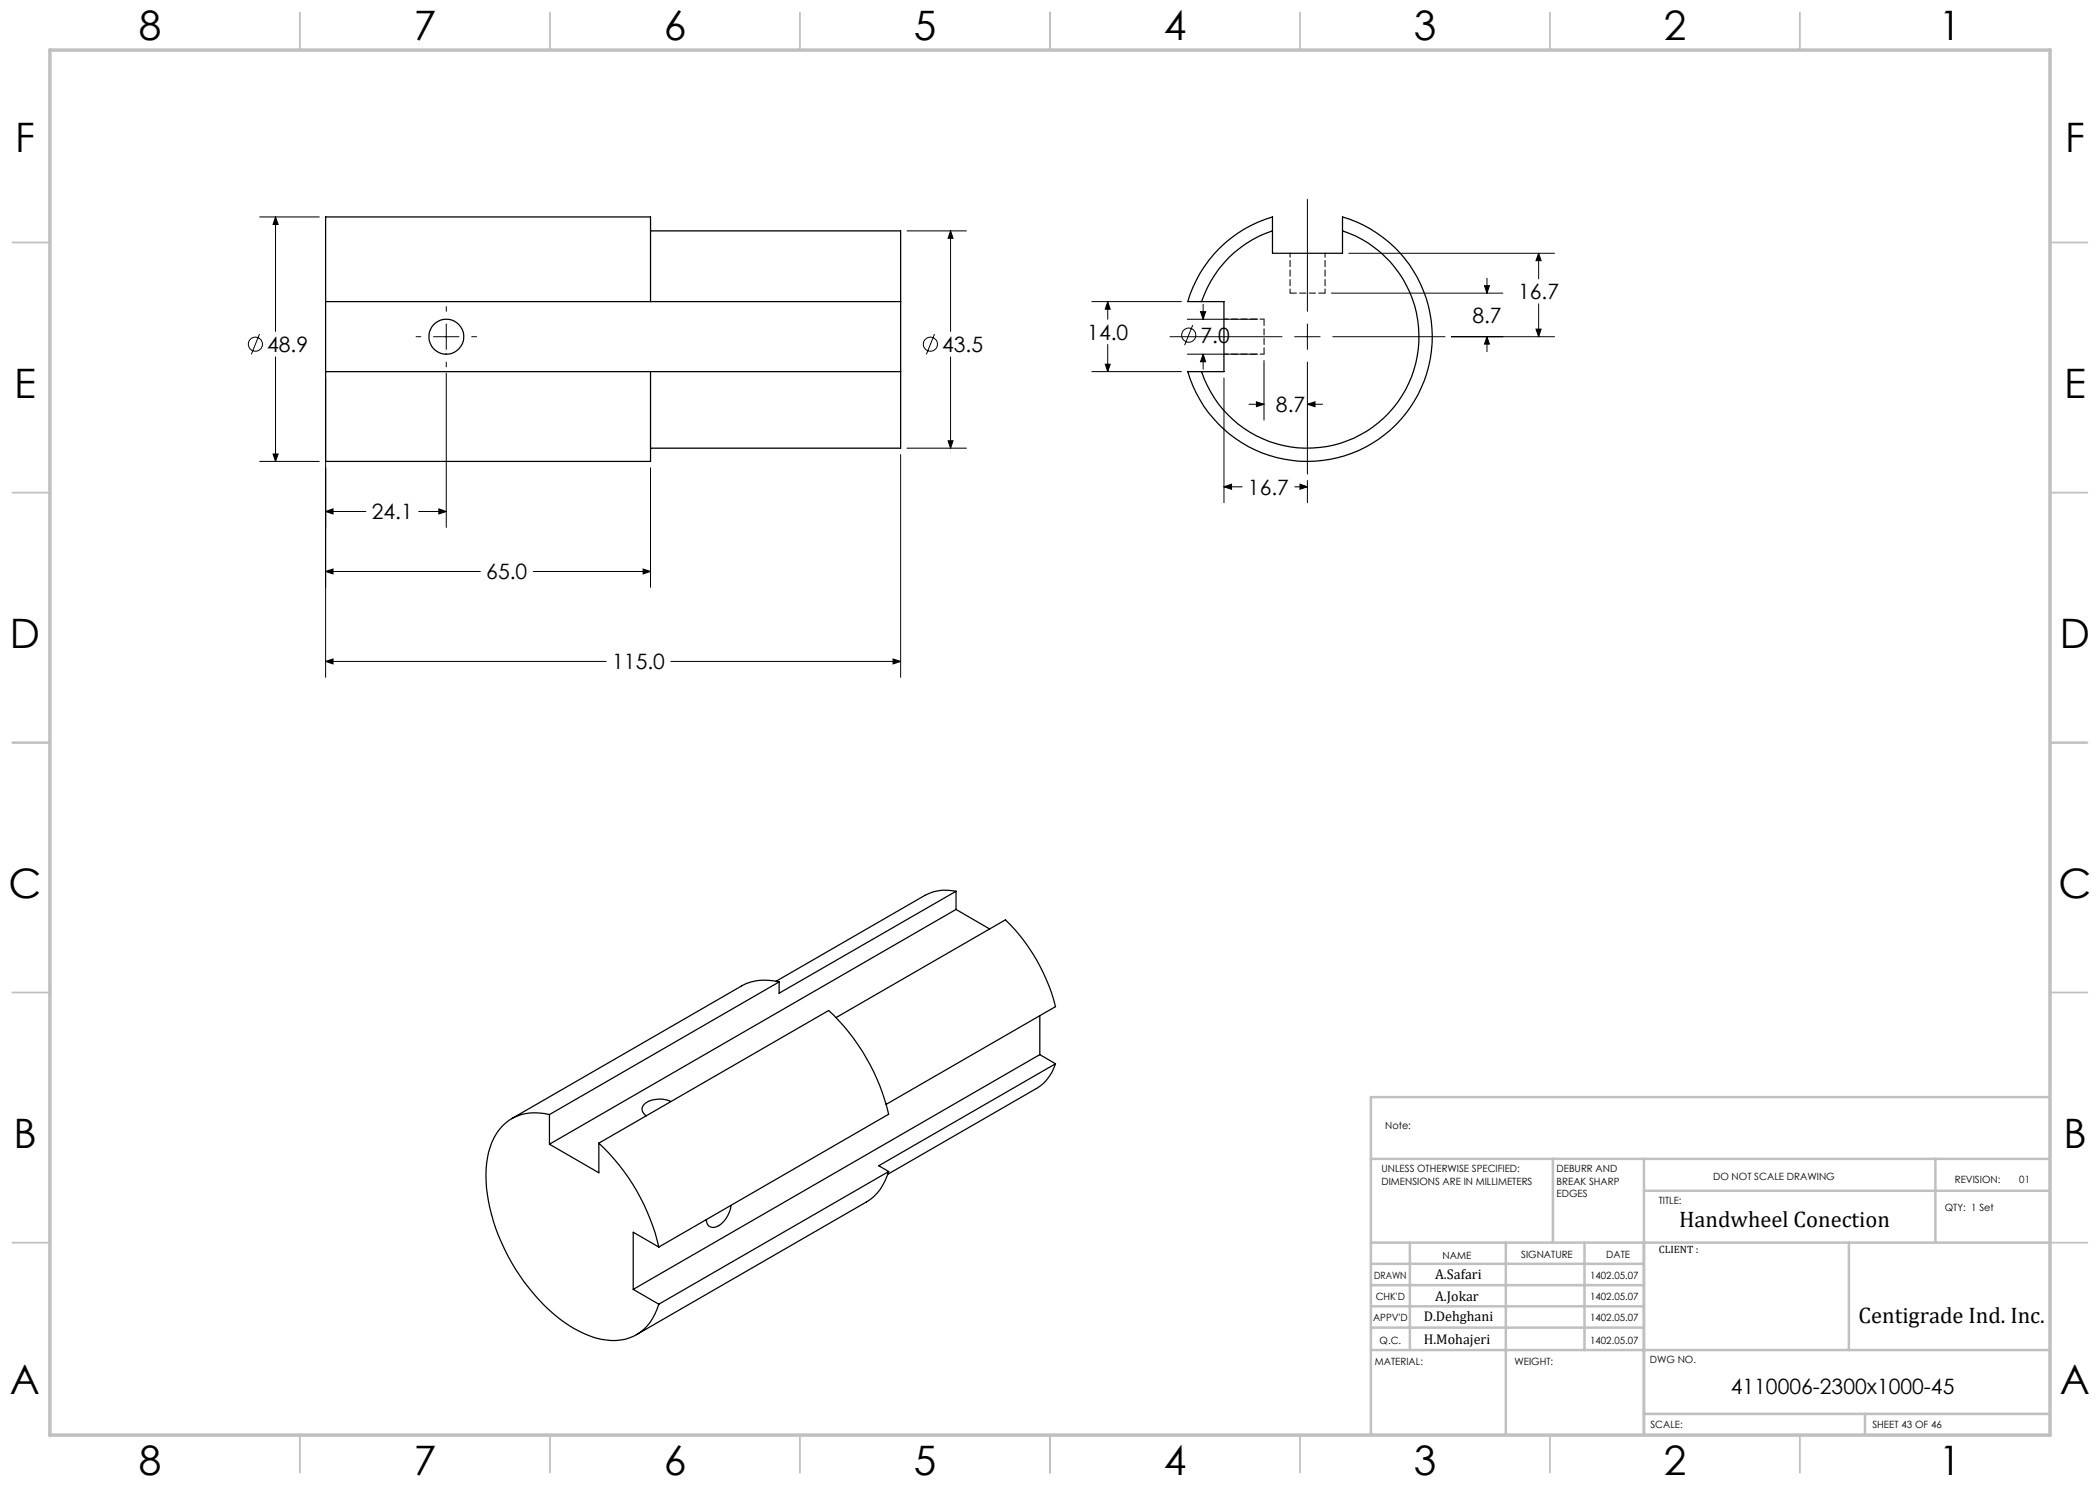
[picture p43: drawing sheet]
<svg xmlns="http://www.w3.org/2000/svg" width="420mm" height="297mm" viewBox="0 0 420 297" stroke-linecap="round" stroke-linejoin="round" font-family="sans-serif">
<defs><g id="words">
<g font-size="8.1">
<text x="27.8" y="8">8</text>
<text x="82.8" y="8">7</text>
<text x="132.8" y="8">6</text>
<text x="182.8" y="8">5</text>
<text x="232.8" y="8">4</text>
<text x="282.8" y="8">3</text>
<text x="332.8" y="8">2</text>
<text x="387.8" y="8">1</text>
<text x="3" y="30.4">F</text>
<text x="413" y="30.4">F</text>
<text x="2.8" y="79.6">E</text>
<text x="412.8" y="79.6">E</text>
<text x="2" y="129.6">D</text>
<text x="412" y="129.6">D</text>
<text x="1.7" y="179.6">C</text>
<text x="411.7" y="179.6">C</text>
<text x="2.7" y="229.6">B</text>
<text x="412.7" y="229.6">B</text>
<text x="2" y="278.9">A</text>
<text x="412" y="278.9">A</text>
<text x="27.8" y="295">8</text>
<text x="82.8" y="295">7</text>
<text x="132.8" y="295">6</text>
<text x="182.8" y="295">5</text>
<text x="232.8" y="295">4</text>
<text x="282.8" y="295">3</text>
<text x="332.8" y="295">2</text>
<text x="387.8" y="295">1</text>
</g>
<g font-size="4.5">
<text x="335.8" y="245.3">Handwheel Conection</text>
<text x="371.7" y="264.6">Centigrade Ind. Inc.</text>
</g>
<g font-size="4.2">
<text x="303.6" y="59.9">16.7</text>
<text x="294.5" y="64.6">8.7</text>
<text x="53.4" y="70.4">48.9</text>
<text x="188.4" y="70.4">43.5</text>
<text x="217.5" y="68">14.0</text>
<text x="240.1" y="68.6">7.0</text>
<text x="255.2" y="82.4">8.7</text>
<text x="249.6" y="98.9">16.7</text>
<text x="74.4" y="103.9">24.1</text>
<text x="97.3" y="115.9">65.0</text>
<text x="122.4" y="133.9">115.0</text>
<text x="346.2" y="278.8">4110006-2300x1000-45</text>
</g>
<g font-size="2.8">
<text x="287" y="255.9">A.Safari</text>
<text x="287" y="260.1">A.Jokar</text>
<text x="284.7" y="264.2">D.Dehghani</text>
<text x="284.7" y="268.7">H.Mohajeri</text>
</g>
<text font-size="2.1" x="331.8" y="250.7">CLIENT :</text>
<g font-size="2">
<text x="277" y="225.8">Note:</text>
<text x="276.3" y="234.5">UNLESS OTHERWISE SPECIFIED:</text>
<text x="276.3" y="237">DIMENSIONS ARE IN MILLIMETERS</text>
<text x="311.3" y="234.5">DEBURR AND</text>
<text x="311.3" y="237">BREAK SHARP</text>
<text x="311.3" y="239.5">EDGES</text>
<text x="342.6" y="236">DO NOT SCALE DRAWING</text>
<text x="391" y="236.6">REVISION:</text>
<text x="403.9" y="236.6">01</text>
<text x="331.8" y="240.8">TITLE:</text>
<text x="389" y="242.2">QTY: 1 Set</text>
<text x="288.5" y="251.7">NAME</text>
<text x="304.2" y="251.7">SIGNATURE</text>
<text x="321.2" y="251.7">DATE</text>
<text x="274.8" y="255.9">DRAWN</text>
<text x="318" y="255.9">1402.05.07</text>
<text x="275.1" y="260.1">CHK'D</text>
<text x="318" y="260.1">1402.05.07</text>
<text x="274.6" y="264.2">APPV'D</text>
<text x="275.9" y="268.7">Q.C.</text>
<text x="318" y="264.2">1402.05.07</text>
<text x="318" y="268.7">1402.05.07</text>
<text x="275" y="273">MATERIAL:</text>
<text x="302.9" y="273">WEIGHT:</text>
<text x="330" y="272.5">DWG NO.</text>
<text x="330.1" y="285.6">SCALE:</text>
<text x="374.5" y="285.6">SHEET 43 OF 46</text>
</g>
</g></defs>
<g fill="none" stroke="#000" stroke-width=".2">
<path d="M261.5 39.9v22.4M51.9 43.4h12M55.1 43.4l.5 1.5h-1zM55.1 43.4v22.9M181.4 46.2h11.9M190.1 46.2l.5 1.5h-1zM190.1 46.2v20.1M266.3 58.6h34.3M269.8 50.7h41.1M296.9 57.1h1l-.5 1.5zM297.4 55.6v3M307.7 50.7l.5 1.4h-1z"/>
<path d="M307.7 50.7v5.1M51.9 66.8l-1.6 4.1M55.1 71.4v20.9M65.1 75.6v59.9M83.2 67.3h1M86.7 67.3h5.1M89.3 61.3v1M89.3 64.8v5.1M89.3 72.4v1M89.3 74.6v30.9M94.3 67.3h1M186.9 66.8l-1.6 4.1"/>
<path d="M190.1 71.4v18.2M218.4 74.3h17.9M218.4 60.3h17.9M221.1 72.8h.9l-.5 1.5zM221.5 60.3l.5 1.5h-.9zM221.5 60.3v3.5M221.5 68.9v5.4M234 67.3h22.4M237.5 70.8h14M237.5 63.8h14M238.5 65l-1.6 4M240.1 62.3h1l-.5 1.5z"/>
<path d="M240.6 70.8l.5 1.6h-1zM240.6 60.9v2.9M240.6 70.8v3M244.8 75.6v24.9M252.8 72.1v11.9M258.9 67.3h5.1M261.5 64.8v5.1M261.5 72.4v22.4M266.6 67.3h22.4M290.3 67.3h20.6M297.4 67.3l.5 1.5h-1zM297.4 67.3v3"/>
<path d="M307.2 65.8h1l-.5 1.5zM307.7 60.8v6.5M51.9 92.3h12M54.6 90.8h1l-.5 1.5zM130.1 93.6v23.9M180.1 90.9v44.6M181.4 89.6h11.9M189.6 88.2h1l-.5 1.4zM244.8 97.4l1.5-.6v1.1zM244.8 97.4h3.6M249.8 80.9h3M251.3 80.4l1.5 .5-1.5 .4z"/>
<path d="M259 97.4h2.5M260 96.8l1.5 .6-1.5 .5zM261.5 80.9l1.5-.5v.9zM261.5 96.1v4.4M261.5 80.9h3M65.1 114.3l1.5-.5v1zM65.1 102.3l1.5-.5v1zM65.1 114.3h31M65.1 102.3h8.1M83.7 102.3h5.6M87.8 101.8l1.5 .5-1.5 .5zM106.6 114.3h23.5"/>
<path d="M128.6 113.8l1.5 .5-1.5 .5zM65.1 132.3l1.5-.5v1zM65.1 132.3h56.1M134.2 132.3h45.9M178.6 131.8l1.5 .5-1.5 .5z"/>
<circle cx="51.1" cy="68.8" r="1.41"/>
<circle cx="186.1" cy="68.8" r="1.41"/>
<circle cx="237.7" cy="67" r="1.4"/>
</g>
<g fill="none" stroke="#c0c0c0" stroke-width=".35">
<path d="M60 2.5v7.5M110 2.5v7.5M160 2.5v7.5M210 2.5v7.5M260 2.5v7.5M310 2.5v7.5M360 2.5v7.5M2.5 48.5h7.5M410 48.5h7.5M2.5 98.5h7.5M410 98.5h7.5M2.5 148.5h7.5"/>
<path d="M410 148.5h7.5M2.5 198.5h7.5M410 198.5h7.5M2.5 248.5h7.5M410 248.5h7.5M60 287v7.5M110 287v7.5M160 287v7.5M210 287v7.5M260 287v7.5M310 287v7.5M360 287v7.5"/>
</g>
<g fill="none" stroke="#c0c0c0" stroke-width=".5">
<path d="M410 219.4h-135.8v67.4M274.2 231.8h135.8M310.6 231.8v16.7M328.8 231.8v55.2M328.8 238.2h81.2M387.1 231.8v16.7M274.2 248.5h135.8M274.2 257h54.6M274.2 252.8h54.6M282 248.5v21.5M301.2 248.5v38.3M316.9 248.5v21.5"/>
<path d="M369.8 248.5v21.5M274.2 265.5h54.6M274.2 261.3h54.6M274.2 270h135.8M328.8 282.8h81.2M373 282.8v4.2"/>
</g>
<path d="M10 10h400v277h-400z" fill="none" stroke="#c0c0c0" stroke-width=".7"/>
<path d="M65.1 114.3l1.5-.5v1zM128.6 113.8l1.5 .5-1.5 .5zM65.1 132.3l1.5-.5v1zM178.6 131.8l1.5 .5-1.5 .5zM65.1 102.3l1.5-.5v1zM87.8 101.8l1.5 .5-1.5 .5zM55.1 43.4l.5 1.5h-1zM54.6 90.8h1l-.5 1.5zM190.1 46.2l.5 1.5h-1zM189.6 88.2h1l-.5 1.4zM221.1 72.8h.9l-.5 1.5zM221.5 60.3l.5 1.5h-.9zM251.3 80.4l1.5 .5-1.5 .4zM261.5 80.9l1.5-.5v.9zM244.8 97.4l1.5-.6v1.1zM260 96.8l1.5 .6-1.5 .5zM296.9 57.1h1l-.5 1.5zM297.4 67.3l.5 1.5h-1zM307.7 50.7l.5 1.4h-1zM307.2 65.8h1l-.5 1.5zM240.6 70.8l.5 1.6h-1zM240.1 62.3h1l-.5 1.5z" fill="#000"/>
<g fill="none" stroke="#000" stroke-width=".25">
<path d="M130.1 46.2h50v14.1M243.8 49.7a24.7 24.7 0 0 1 10.7-6.3v7.3h14v-7.3a24.9 24.9 0 0 1 10.7 41.6 24.9 24.9 0 0 1-41.6-10.7h7.2v-14h-7.2a24.7 24.7 0 0 1 6.2-10.6zM254.5 46.2a22.2 22.2 0 0 0-14.2 14.1M268.5 46.2a22.3 22.3 0 0 1 8.8 36.9 22.3 22.3 0 0 1-37-8.8M65.1 74.3v18h65v-18M65.1 60.3v-16.9h65v16.9M65.1 74.3h115M65.1 60.3h115M65.1 60.3v14M180.1 74.3v15.3h-50M180.1 60.3v14M191.2 178.3a9 9 0 0 0-6.2 .8l-29.8 17.1"/>
<path d="M191.2 178.3l-35.4 20.3v-2.2M191.2 178.3v3.6M155.8 196.4a10.1 10.1 0 0 0-7.5 .8l-46 26.5M155.8 196.4l-45.9 26.5M191.2 181.9l-81.3 46.9M191.2 181.9l6.7 3.9M167.2 203.5l33.9-19.5a36.8 36.8 0 0 1 10 17.3l-33.9 19.6M208 203.2v7.7M208 210.9l-81.4 47M208 210.9l3.1 1.9M211.1 212.8a8.7 8.7 0 0 1-3.8 4.9l-29.8 17.2M211.1 212.8l-35.3 20.3 1.9 1.2"/>
<path d="M109.9 222.9a9.3 9.3 0 0 0-11.5 5.5 23 23 0 0 0-.1 14.6 40 40 0 0 0 15.6 22.1 15 15 0 0 0 11.1 2.8 9.4 9.4 0 0 0 6.8-7.1M109.9 222.9v5.9M119.8 228.6a41 41 0 0 1 12 20.8M119.8 228.6l45.9-26.5a41.8 41.8 0 0 1 12 20.7l-45.9 26.6M119.8 228.6v6l-9.9-5.8M134.2 220.3a5.2 5.2 0 0 0-5.4 .6 1.44 1.44 0 0 0 .5 2.3M177.7 234.3a10 10 0 0 1-4.5 6.1l-45.9 26.5M177.7 234.3l-45.9 26.5M126.6 257.9l5.2 2.9M131.8 249.4l-5.2-3v11.5M146.2 241.1a5.2 5.2 0 0 1-3.3 4.4 1.39 1.39 0 0 1-1.6-1.6"/>
<circle cx="89.3" cy="67.3" r="3.5"/>
</g>
<path d="M258 58.6h7M252.8 70.8v-7" fill="none" stroke="#000" stroke-width=".2" stroke-dasharray="1.3 .6"/>
<path d="M258 50.6v8M265 58.6v-8M244.8 70.8h8M252.8 63.8h-8" fill="none" stroke="#000" stroke-width=".2" stroke-dasharray="1.3 .6" stroke-dashoffset=".4"/>
<use href="#words"/>
</svg>
